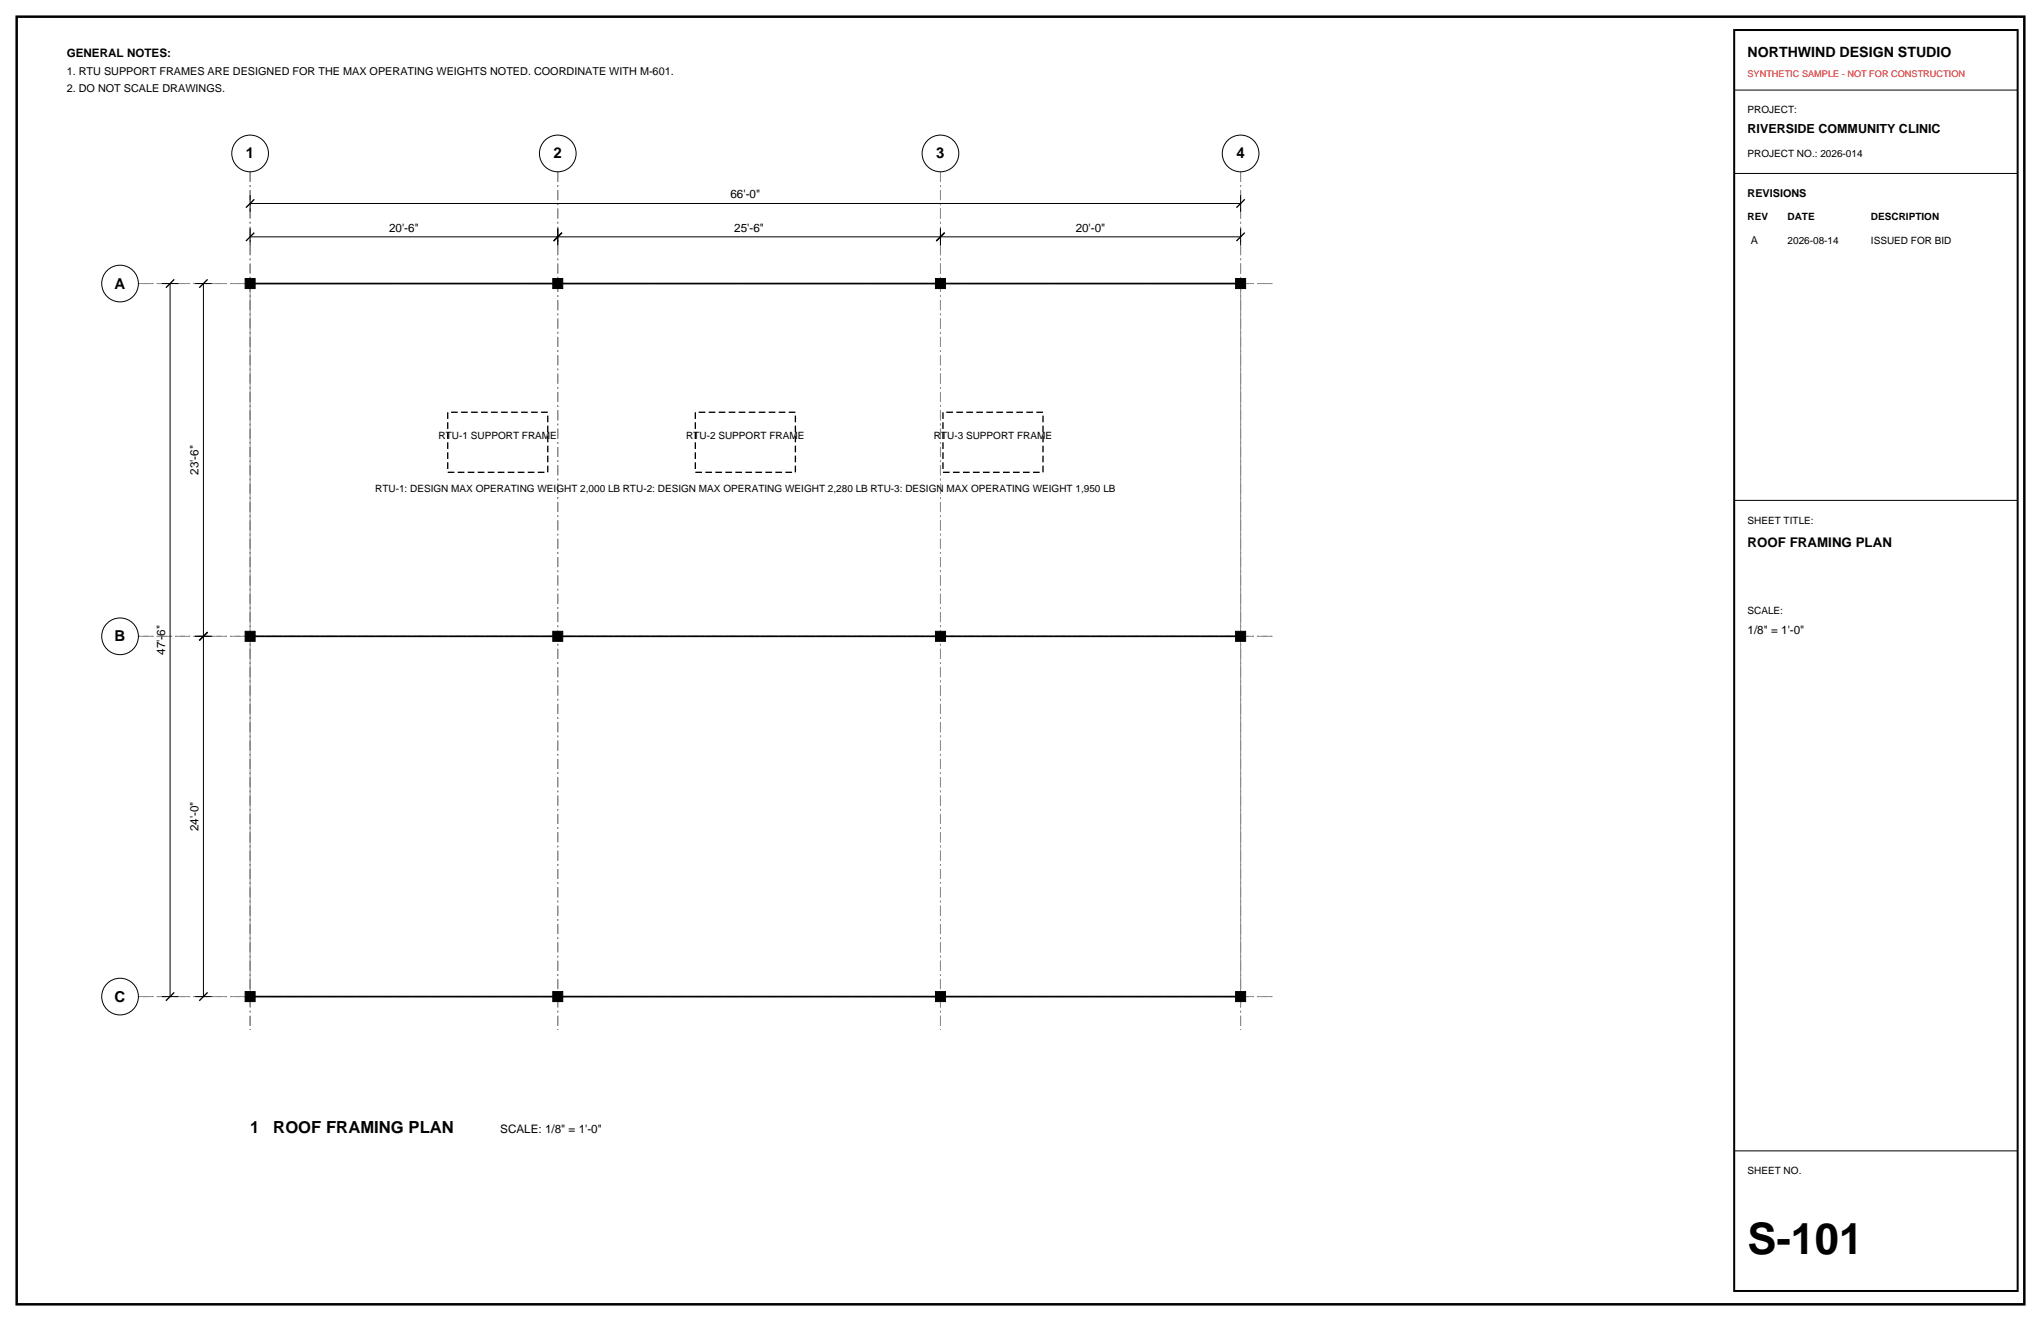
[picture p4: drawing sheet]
<svg xmlns="http://www.w3.org/2000/svg" width="432mm" height="279mm" viewBox="0 0 432 279" stroke-linecap="round" stroke-linejoin="round" font-family="sans-serif">
<defs><g id="words">
<text font-size="9.2" x="369.7" y="265.3">S-101</text>
<g font-size="3.5">
<text x="52.9" y="239.7">1</text>
<text x="57.8" y="239.7">ROOF FRAMING PLAN</text>
</g>
<g font-size="3.2">
<text x="52" y="33.5">1</text>
<text x="117.1" y="33.5">2</text>
<text x="198.1" y="33.5">3</text>
<text x="261.6" y="33.5">4</text>
<text x="24.3" y="61">A</text>
<text x="24.3" y="135.6">B</text>
<text x="24.3" y="211.8">C</text>
</g>
<text font-size="3" x="369.7" y="12">NORTHWIND DESIGN STUDIO</text>
<text font-size="2.8" x="369.7" y="115.7">ROOF FRAMING PLAN</text>
<text font-size="2.6" x="369.7" y="28.2">RIVERSIDE COMMUNITY CLINIC</text>
<g font-size="2.5">
<text x="14.1" y="12">GENERAL NOTES:</text>
<text x="154.5" y="42">66'-0&quot;</text>
<text x="82.3" y="49">20'-6&quot;</text>
<text x="155.3" y="49">25'-6&quot;</text>
<text x="227.6" y="49">20'-0&quot;</text>
<text x="42" y="100.4" transform="rotate(-90 42 100.4)">23'-6&quot;</text>
<text x="369.7" y="134.1">1/8&quot; = 1'-0&quot;</text>
<text x="34.9" y="138.5" transform="rotate(-90 34.9 138.5)">47'-6&quot;</text>
<text x="42" y="175.8" transform="rotate(-90 42 175.8)">24'-0&quot;</text>
<text x="105.8" y="239.7">SCALE: 1/8&quot; = 1'-0&quot;</text>
</g>
<g font-size="2.3">
<text x="14.1" y="15.9">1. RTU SUPPORT FRAMES ARE DESIGNED FOR THE MAX OPERATING WEIGHTS NOTED. COORDINATE WITH M-601.</text>
<text x="14.1" y="19.4">2. DO NOT SCALE DRAWINGS.</text>
<text x="369.7" y="41.6">REVISIONS</text>
<text x="370.4" y="51.5">A</text>
</g>
<g font-size="2.1">
<text x="369.7" y="24">PROJECT:</text>
<text x="369.7" y="33.2">PROJECT NO.: 2026-014</text>
<text x="369.7" y="46.6">REV</text>
<text x="378.2" y="46.6">DATE</text>
<text x="395.8" y="46.6">DESCRIPTION</text>
<text x="378.2" y="51.5">2026-08-14</text>
<text x="395.8" y="51.5">ISSUED FOR BID</text>
<text x="92.8" y="92.8">RTU-1 SUPPORT FRAME</text>
<text x="145.2" y="92.8">RTU-2 SUPPORT FRAME</text>
<text x="197.6" y="92.8">RTU-3 SUPPORT FRAME</text>
<text x="79.4" y="104.1">RTU-1: DESIGN MAX OPERATING WEIGHT 2,000 LB RTU-2: DESIGN MAX OPERATING WEIGHT 2,280 LB RTU-3: DESIGN MAX OPERATING WEIGHT 1,950 LB</text>
<text x="369.7" y="110.8">SHEET TITLE:</text>
<text x="369.7" y="129.8">SCALE:</text>
<text x="369.7" y="248.4">SHEET NO.</text>
</g>
<text font-size="1.9" fill="#d90d0d" x="369.7" y="16.2">SYNTHETIC SAMPLE - NOT FOR CONSTRUCTION</text>
</g></defs>
<path d="M3.5 3.5h424.8v272.4h-424.8z" fill="none" stroke="#000" stroke-width=".53"/>
<path d="M52.9 36.3v181.5zM118 36.3v181.5zM199 36.3v181.5zM262.5 36.3v181.5zM29.3 60h240.2zM29.3 134.6h240.2zM29.3 210.8h240.2z" fill="none" stroke="#8c8c8c" stroke-width=".21" stroke-dasharray="2.1 .7 .4 .7" stroke-linecap="butt"/>
<g fill="none" stroke="#000" stroke-width=".21">
<path d="M366.9 19.1h60zM366.9 36.7h60zM34.2 60h3.5zM36 60v150.8zM41.3 60h3.5zM43 60v74.6zM52.9 50.1h65.1zM52.9 48.3v3.6zM52.9 43h209.6zM52.9 41.3v3.5zM118 48.3v3.6zM118 50.1h81z"/>
<path d="M199 48.3v3.6zM199 50.1h63.5zM262.5 48.3v3.6zM262.5 41.3v3.5zM366.9 105.8h60zM41.3 134.6h3.5zM43 134.6v76.2zM34.2 210.8h3.5zM41.3 210.8h3.5zM366.9 243.4h60z"/>
<circle cx="52.9" cy="32.5" r="3.9"/>
<circle cx="118" cy="32.5" r="3.9"/>
<circle cx="199" cy="32.5" r="3.9"/>
<circle cx="262.5" cy="32.5" r="3.9"/>
<circle cx="25.4" cy="60" r="3.9"/>
<circle cx="25.4" cy="134.6" r="3.9"/>
<circle cx="25.4" cy="210.8" r="3.9"/>
</g>
<path d="M52 51l1.8-1.8zM52 43.9l1.8-1.7zM117.1 51l1.8-1.8zM198.1 51l1.7-1.8zM261.6 51l1.7-1.8zM261.6 43.9l1.7-1.7zM35.1 60.9l1.8-1.8zM42.2 60.9l1.7-1.8zM43.9 133.7l-1.7 1.8zM35.1 211.7l1.8-1.8zM42.2 211.7l1.7-1.8z" fill="none" stroke="#000" stroke-width=".28"/>
<path d="M52.9 60h209.6v150.8h-209.6z" fill="none" stroke="#8c8c8c" stroke-width=".21"/>
<path d="M51.9 58.9h2.1v2.1h-2.1zM116.9 58.9h2.2v2.1h-2.2zM197.9 58.9h2.1v2.1h-2.1zM261.4 58.9h2.1v2.1h-2.1zM51.9 133.5h2.1v2.1h-2.1zM116.9 133.5h2.2v2.1h-2.2zM197.9 133.5h2.1v2.1h-2.1zM261.4 133.5h2.1v2.1h-2.1zM51.9 209.7h2.1v2.1h-2.1zM116.9 209.7h2.2v2.1h-2.2zM197.9 209.7h2.1v2.1h-2.1zM261.4 209.7h2.1v2.1h-2.1z" fill="#000" stroke="#000" stroke-width=".21"/>
<path d="M52.9 60h209.6zM52.9 134.6h209.6zM52.9 210.8h209.6z" fill="none" stroke="#000" stroke-width=".35"/>
<path d="M94.7 87.2h21.2v12.7h-21.2zM147.1 87.2h21.2v12.7h-21.2zM199.5 87.2h21.2v12.7h-21.2z" fill="none" stroke="#000" stroke-width=".28" stroke-dasharray="1.4 .7" stroke-linecap="butt"/>
<path d="M366.9 6.4h60v266.6h-60z" fill="none" stroke="#000" stroke-width=".42"/>
<use href="#words"/>
</svg>
